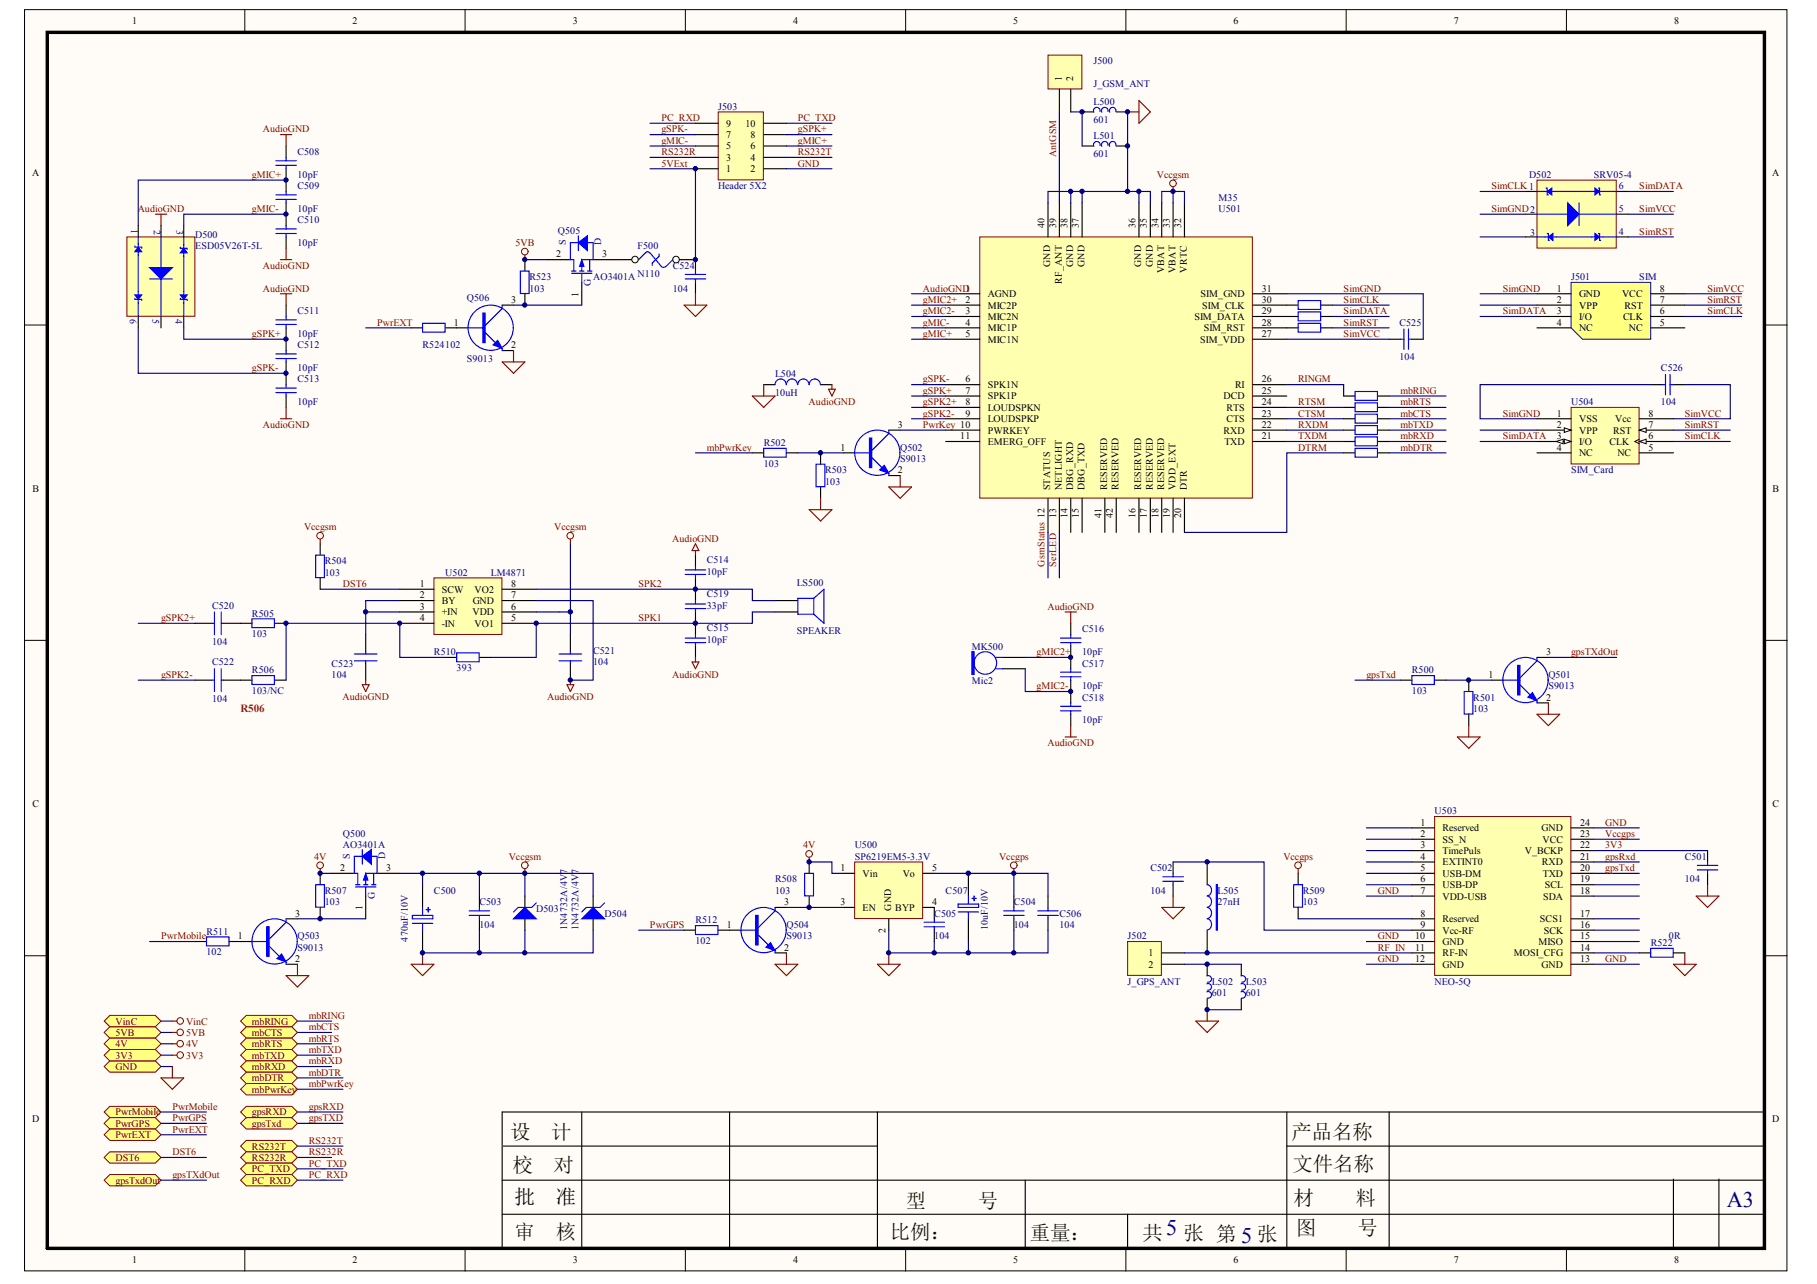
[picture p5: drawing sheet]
<svg xmlns="http://www.w3.org/2000/svg" width="297mm" height="210mm" viewBox="0 0 297 210" stroke-linecap="round" stroke-linejoin="round" font-family="sans-serif">
<defs><g id="words">
<text font-size="3.6" fill="#000080" x="282.3" y="197.3">A3</text>
<g font-size="3.3" fill="#080d02">
<text x="83.4" y="186.2">设</text>
<text x="83.8" y="191.6">校</text>
<text x="90.1" y="186.2">计</text>
<text x="90.5" y="191.6">对</text>
<text x="211.1" y="186.2">产品名称</text>
<text x="211.3" y="191.4">文件名称</text>
<text x="148.1" y="197.5">型</text>
<text x="159.9" y="197.5">号</text>
<text x="211.5" y="196.9">材</text>
<text x="221.6" y="196.9">料</text>
<text x="84.1" y="202.5">审</text>
<text x="90.8" y="202.5">核</text>
<text x="145.5" y="202.5">比例：</text>
<text x="168.3" y="202.7">重量：</text>
<text x="186.8" y="202.7">共5 张 第 5 张</text>
<text x="211.9" y="202">图</text>
<text x="221.9" y="202">号</text>
</g>
<g font-size="3.3">
<text x="84.1" y="196.8">批</text>
<text x="90.8" y="196.8">准</text>
</g>
<text font-size="1.8" fill="#f00" x="39.3" y="116.3">R506</text>
<g font-size="1.6">
<text x="21.6" y="4">1</text>
<text x="57.6" y="4">2</text>
<text x="93.6" y="4">3</text>
<text x="129.6" y="4">4</text>
<text x="165.7" y="4">5</text>
<text x="201.7" y="4">6</text>
<text x="237.7" y="4">7</text>
<text x="273.7" y="4">8</text>
<text x="173.6" y="13.3" transform="rotate(-90 173.6 13.3)">1</text>
<text x="175.4" y="13.3" transform="rotate(-90 175.4 13.3)">2</text>
<text x="118.7" y="22.6">7</text>
<text x="118.7" y="20.7">9</text>
<text x="121.9" y="20.7">10</text>
<text x="122.7" y="22.6">8</text>
<text x="5.3" y="28.8">A</text>
<text x="118.7" y="28.2">1</text>
<text x="118.7" y="26.3">3</text>
<text x="118.7" y="24.4">5</text>
<text x="122.7" y="28.2">2</text>
<text x="122.7" y="26.3">4</text>
<text x="122.7" y="24.4">6</text>
<text x="289.7" y="28.8">A</text>
<text x="170.8" y="37.2" transform="rotate(-90 170.8 37.2)">40</text>
<text x="172.6" y="37.2" transform="rotate(-90 172.6 37.2)">39</text>
<text x="174.5" y="37.2" transform="rotate(-90 174.5 37.2)">38</text>
<text x="176.4" y="37.2" transform="rotate(-90 176.4 37.2)">37</text>
<text x="185.6" y="37.2" transform="rotate(-90 185.6 37.2)">36</text>
<text x="187.5" y="37.2" transform="rotate(-90 187.5 37.2)">35</text>
<text x="189.4" y="37.2" transform="rotate(-90 189.4 37.2)">34</text>
<text x="191.2" y="37.2" transform="rotate(-90 191.2 37.2)">33</text>
<text x="193.1" y="37.2" transform="rotate(-90 193.1 37.2)">32</text>
<text x="90.9" y="42.1">2</text>
<text x="98.5" y="42.1">3</text>
<text x="171.7" y="43.7" transform="rotate(-90 171.7 43.7)">GND</text>
<text x="173.6" y="46.4" transform="rotate(-90 173.6 46.4)">RF_ANT</text>
<text x="175.4" y="43.7" transform="rotate(-90 175.4 43.7)">GND</text>
<text x="177.3" y="43.7" transform="rotate(-90 177.3 43.7)">GND</text>
<text x="186.6" y="43.7" transform="rotate(-90 186.6 43.7)">GND</text>
<text x="188.4" y="43.7" transform="rotate(-90 188.4 43.7)">GND</text>
<text x="190.3" y="44.6" transform="rotate(-90 190.3 44.6)">VBAT</text>
<text x="192.2" y="44.6" transform="rotate(-90 192.2 44.6)">VBAT</text>
<text x="194" y="44.5" transform="rotate(-90 194 44.5)">VRTC</text>
<text x="206.3" y="47.7">31</text>
<text x="254.5" y="47.7">1</text>
<text x="271.3" y="47.7">8</text>
<text x="74.2" y="53.2">1</text>
<text x="83.6" y="49.5">3</text>
<text x="94.6" y="48.5" transform="rotate(-90 94.6 48.5)">1</text>
<text x="157.8" y="49.5">2</text>
<text x="157.8" y="51.4">3</text>
<text x="157.8" y="53.2">4</text>
<text x="161.5" y="48.6">AGND</text>
<text x="161.5" y="50.4">MIC2P</text>
<text x="161.5" y="52.3">MIC2N</text>
<text x="195.2" y="52.3">SIM_DATA</text>
<text x="196.3" y="48.6">SIM_GND</text>
<text x="196.6" y="50.4">SIM_CLK</text>
<text x="206.3" y="49.5">30</text>
<text x="206.3" y="51.4">29</text>
<text x="206.3" y="53.2">28</text>
<text x="254.5" y="49.5">2</text>
<text x="254.5" y="51.4">3</text>
<text x="254.5" y="53.2">4</text>
<text x="258.1" y="48.6">GND</text>
<text x="258.1" y="50.4">VPP</text>
<text x="258.1" y="52.3">I/O</text>
<text x="265.2" y="48.6">VCC</text>
<text x="265.3" y="52.3">CLK</text>
<text x="265.6" y="50.4">RST</text>
<text x="271.3" y="49.5">7</text>
<text x="271.3" y="51.4">6</text>
<text x="271.3" y="53.2">5</text>
<text x="83.6" y="56.9">2</text>
<text x="157.8" y="55.1">5</text>
<text x="161.5" y="56">MIC1N</text>
<text x="161.5" y="54.2">MIC1P</text>
<text x="196.2" y="56">SIM_VDD</text>
<text x="196.8" y="54.2">SIM_RST</text>
<text x="206.3" y="55.1">27</text>
<text x="258.1" y="54.2">NC</text>
<text x="266.3" y="54.2">NC</text>
<text x="157.8" y="62.5">6</text>
<text x="157.8" y="64.4">7</text>
<text x="161.5" y="63.4">SPK1N</text>
<text x="161.5" y="65.3">SPK1P</text>
<text x="200" y="65.3">DCD</text>
<text x="201.9" y="63.4">RI</text>
<text x="206.3" y="62.5">26</text>
<text x="206.3" y="64.4">25</text>
<text x="146.8" y="70">3</text>
<text x="157" y="71.8">11</text>
<text x="157.8" y="66.2">8</text>
<text x="157.8" y="68.1">9</text>
<text x="161.5" y="67.2">LOUDSPKN</text>
<text x="161.5" y="69">LOUDSPKP</text>
<text x="161.5" y="70.9">PWRKEY</text>
<text x="200" y="70.9">RXD</text>
<text x="200.5" y="67.2">RTS</text>
<text x="200.5" y="69">CTS</text>
<text x="206.3" y="66.2">24</text>
<text x="206.3" y="68.1">23</text>
<text x="206.3" y="70">22</text>
<text x="206.3" y="71.8">21</text>
<text x="254.5" y="68.1">1</text>
<text x="254.5" y="70">2</text>
<text x="254.5" y="71.8">3</text>
<text x="258.1" y="69">VSS</text>
<text x="258.1" y="70.9">VPP</text>
<text x="263.7" y="70.9">RST</text>
<text x="264.1" y="69">Vcc</text>
<text x="269.5" y="68.1">8</text>
<text x="269.5" y="70">7</text>
<text x="269.5" y="71.8">6</text>
<text x="137.4" y="73.7">1</text>
<text x="146.8" y="77.4">2</text>
<text x="161.5" y="72.7">EMERG_OFF</text>
<text x="200.2" y="72.7">TXD</text>
<text x="254.5" y="73.7">4</text>
<text x="258.1" y="72.7">I/O</text>
<text x="258.1" y="74.6">NC</text>
<text x="263.1" y="72.7">CLK</text>
<text x="264.4" y="74.6">NC</text>
<text x="269.5" y="73.7">5</text>
<text x="5.3" y="80.4">B</text>
<text x="171.7" y="80.2" transform="rotate(-90 171.7 80.2)">STATUS</text>
<text x="173.6" y="80.2" transform="rotate(-90 173.6 80.2)">NETLIGHT</text>
<text x="175.4" y="80.2" transform="rotate(-90 175.4 80.2)">DBG_RXD</text>
<text x="177.3" y="80.2" transform="rotate(-90 177.3 80.2)">DBG_TXD</text>
<text x="181" y="80.2" transform="rotate(-90 181 80.2)">RESERVED</text>
<text x="182.9" y="80.2" transform="rotate(-90 182.9 80.2)">RESERVED</text>
<text x="186.6" y="80.2" transform="rotate(-90 186.6 80.2)">RESERVED</text>
<text x="188.4" y="80.2" transform="rotate(-90 188.4 80.2)">RESERVED</text>
<text x="190.3" y="80.2" transform="rotate(-90 190.3 80.2)">RESERVED</text>
<text x="192.2" y="80.2" transform="rotate(-90 192.2 80.2)">VDD_EXT</text>
<text x="194" y="80.2" transform="rotate(-90 194 80.2)">DTR</text>
<text x="289.8" y="80.4">B</text>
<text x="172.6" y="84.6" transform="rotate(-90 172.6 84.6)">13</text>
<text x="174.5" y="84.6" transform="rotate(-90 174.5 84.6)">14</text>
<text x="176.4" y="84.6" transform="rotate(-90 176.4 84.6)">15</text>
<text x="180.1" y="84.6" transform="rotate(-90 180.1 84.6)">41</text>
<text x="181.9" y="84.6" transform="rotate(-90 181.9 84.6)">42</text>
<text x="185.6" y="84.6" transform="rotate(-90 185.6 84.6)">16</text>
<text x="187.5" y="84.6" transform="rotate(-90 187.5 84.6)">17</text>
<text x="189.4" y="84.6" transform="rotate(-90 189.4 84.6)">18</text>
<text x="191.2" y="84.6" transform="rotate(-90 191.2 84.6)">19</text>
<text x="193.1" y="84.6" transform="rotate(-90 193.1 84.6)">20</text>
<text x="68.6" y="96">1</text>
<text x="83.6" y="96">8</text>
<text x="68.6" y="97.8">2</text>
<text x="68.6" y="99.7">3</text>
<text x="68.6" y="101.5">4</text>
<text x="72.2" y="96.9">SCW</text>
<text x="72.2" y="98.7">BY</text>
<text x="72.2" y="100.6">+IN</text>
<text x="77.2" y="100.6">VDD</text>
<text x="77.3" y="98.7">GND</text>
<text x="77.6" y="96.9">VO2</text>
<text x="83.6" y="101.5">5</text>
<text x="83.6" y="99.7">6</text>
<text x="83.6" y="97.8">7</text>
<text x="72.2" y="102.5">-IN</text>
<text x="77.6" y="102.5">VO1</text>
<text x="252.7" y="107.1">3</text>
<text x="243.4" y="110.8">1</text>
<text x="252.7" y="114.5">2</text>
<text x="5.3" y="131.9">C</text>
<text x="289.8" y="131.9">C</text>
<text x="232.2" y="135">1</text>
<text x="232.2" y="136.8">2</text>
<text x="235.8" y="135.9">Reserved</text>
<text x="235.8" y="137.8">SS_N</text>
<text x="252" y="135.9">GND</text>
<text x="252.2" y="137.8">VCC</text>
<text x="258.3" y="136.8">23</text>
<text x="258.3" y="135">24</text>
<text x="55.6" y="142.4">2</text>
<text x="63.1" y="142.4">3</text>
<text x="137.4" y="142.4">1</text>
<text x="141" y="143.3">Vin</text>
<text x="147.6" y="143.3">Vo</text>
<text x="152.4" y="142.4">5</text>
<text x="232.2" y="138.7">3</text>
<text x="232.2" y="140.5">4</text>
<text x="232.2" y="142.4">5</text>
<text x="235.8" y="139.6">TimePuls</text>
<text x="235.8" y="141.5">EXTINT0</text>
<text x="235.8" y="143.3">USB-DM</text>
<text x="249.3" y="139.6">V_BCKP</text>
<text x="252.1" y="141.5">RXD</text>
<text x="252.2" y="143.3">TXD</text>
<text x="258.3" y="142.4">20</text>
<text x="258.3" y="140.5">21</text>
<text x="258.3" y="138.7">22</text>
<text x="48.3" y="149.8">3</text>
<text x="59.2" y="148.8" transform="rotate(-90 59.2 148.8)">1</text>
<text x="128.2" y="148">3</text>
<text x="137.4" y="148">3</text>
<text x="141" y="148.9">EN</text>
<text x="145.7" y="148.9" transform="rotate(-90 145.7 148.9)">GND</text>
<text x="146.4" y="148.9">BYP</text>
<text x="152.4" y="148">4</text>
<text x="232.2" y="144.3">6</text>
<text x="232.2" y="146.1">7</text>
<text x="232.2" y="149.8">8</text>
<text x="235.8" y="145.2">USB-DP</text>
<text x="235.8" y="147.1">VDD-USB</text>
<text x="252.2" y="147.1">SDA</text>
<text x="252.5" y="145.2">SCL</text>
<text x="258.3" y="149.8">17</text>
<text x="258.3" y="146.1">18</text>
<text x="258.3" y="144.3">19</text>
<text x="38.9" y="153.6">1</text>
<text x="118.8" y="151.7">1</text>
<text x="128.2" y="155.4">2</text>
<text x="144.7" y="152.5" transform="rotate(-90 144.7 152.5)">2</text>
<text x="231.4" y="153.6">10</text>
<text x="231.4" y="155.4">11</text>
<text x="232.2" y="151.7">9</text>
<text x="235.8" y="150.8">Reserved</text>
<text x="235.8" y="152.6">Vcc-RF</text>
<text x="235.8" y="154.5">GND</text>
<text x="251.5" y="154.5">MISO</text>
<text x="251.7" y="150.8">SCS1</text>
<text x="252.4" y="152.6">SCK</text>
<text x="258.3" y="155.4">14</text>
<text x="258.3" y="153.6">15</text>
<text x="258.3" y="151.7">16</text>
<text x="48.3" y="157.3">2</text>
<text x="187.8" y="156.3">1</text>
<text x="187.8" y="158.2">2</text>
<text x="231.4" y="157.3">12</text>
<text x="235.8" y="156.3">RF-IN</text>
<text x="235.8" y="158.2">GND</text>
<text x="247.5" y="156.3">MOSI_CFG</text>
<text x="252" y="158.2">GND</text>
<text x="258.3" y="157.3">13</text>
<text x="5.3" y="183.5">D</text>
<text x="289.7" y="183.5">D</text>
<text x="21.6" y="206.5">1</text>
<text x="57.6" y="206.5">2</text>
<text x="93.6" y="206.5">3</text>
<text x="129.6" y="206.5">4</text>
<text x="165.7" y="206.5">5</text>
<text x="201.7" y="206.5">6</text>
<text x="237.7" y="206.5">7</text>
<text x="273.7" y="206.5">8</text>
</g>
<g font-size="1.6" fill="#000080">
<text x="178.8" y="10.5">J500</text>
<text x="117.4" y="17.9">J503</text>
<text x="178.8" y="14.2">J_GSM_ANT</text>
<text x="178.8" y="17.2">L500</text>
<text x="178.8" y="22.8">L501</text>
<text x="178.8" y="20.2">601</text>
<text x="48.6" y="25.4">C508</text>
<text x="48.6" y="29.1">10pF</text>
<text x="178.8" y="25.7">601</text>
<text x="250" y="29.1">D502</text>
<text x="260.6" y="29.1">SRV05-4</text>
<text x="48.6" y="30.9">C509</text>
<text x="48.6" y="34.7">10pF</text>
<text x="117.4" y="30.9">Header 5X2</text>
<text x="199.2" y="34.7">U501</text>
<text x="199.2" y="32.8">M35</text>
<text x="264.6" y="34.7">5</text>
<text x="264.6" y="30.9">6</text>
<text x="21.4" y="37.4" transform="rotate(90 21.4 37.4)">1</text>
<text x="25.1" y="37.6" transform="rotate(90 25.1 37.6)">2</text>
<text x="28.9" y="37.6" transform="rotate(90 28.9 37.6)">3</text>
<text x="31.9" y="38.9">D500</text>
<text x="31.9" y="40.8">ESD05V26T-5L</text>
<text x="48.6" y="36.5">C510</text>
<text x="48.6" y="40.2">10pF</text>
<text x="91.2" y="38.2">Q505</text>
<text x="92.5" y="40" transform="rotate(-90 92.5 40)">S</text>
<text x="98.3" y="40" transform="rotate(-90 98.3 40)">D</text>
<text x="104.2" y="40.8">F500</text>
<text x="250.1" y="38.6">3</text>
<text x="264.6" y="38.4">4</text>
<text x="86.6" y="45.8">R523</text>
<text x="86.6" y="47.7">103</text>
<text x="96.6" y="46.7" transform="rotate(-90 96.6 46.7)">G</text>
<text x="97" y="45.8">AO3401A</text>
<text x="104.2" y="45.2">N110</text>
<text x="110" y="43.9">C524</text>
<text x="110" y="47.7">104</text>
<text x="256.8" y="45.8">J501</text>
<text x="268" y="45.8">SIM</text>
<text x="21.2" y="52.1" transform="rotate(90 21.2 52.1)">6</text>
<text x="25" y="52.1" transform="rotate(90 25 52.1)">5</text>
<text x="28.7" y="52.1" transform="rotate(90 28.7 52.1)">4</text>
<text x="48.6" y="51.4">C511</text>
<text x="76.3" y="49.1">Q506</text>
<text x="228.8" y="53.2">C525</text>
<text x="48.6" y="56.9">C512</text>
<text x="48.6" y="55.1">10pF</text>
<text x="69.1" y="56.9">R524102</text>
<text x="76.3" y="59.2">S9013</text>
<text x="228.8" y="58.8">104</text>
<text x="48.6" y="60.7">10pF</text>
<text x="48.6" y="62.5">C513</text>
<text x="126.7" y="64.7">10uH</text>
<text x="126.7" y="61.6">L504</text>
<text x="271.5" y="60.7">C526</text>
<text x="48.6" y="66.2">10pF</text>
<text x="256.8" y="66.2">U504</text>
<text x="271.5" y="66.2">104</text>
<text x="124.8" y="72.9">R502</text>
<text x="124.8" y="76.3">103</text>
<text x="134.9" y="77.4">R503</text>
<text x="147.2" y="73.7">Q502</text>
<text x="147.2" y="75.5">S9013</text>
<text x="256.8" y="77.4">SIM_Card</text>
<text x="134.9" y="79.2">103</text>
<text x="53.1" y="92.2">R504</text>
<text x="53.1" y="94.1">103</text>
<text x="72.8" y="94.1">U502</text>
<text x="80.2" y="94.1">LM4871</text>
<text x="115.6" y="92.1">C514</text>
<text x="115.6" y="93.9">10pF</text>
<text x="130.2" y="95.8">LS500</text>
<text x="34.7" y="99.5">C520</text>
<text x="41.2" y="100.8">R505</text>
<text x="115.6" y="97.6">C519</text>
<text x="115.6" y="99.5">33pF</text>
<text x="34.7" y="105.4">104</text>
<text x="41.2" y="104.1">103</text>
<text x="70.9" y="107.1">R510</text>
<text x="97" y="106.9">C521</text>
<text x="115.6" y="103.2">C515</text>
<text x="115.6" y="105.1">10pF</text>
<text x="130.2" y="103.6">SPEAKER</text>
<text x="158.9" y="106.2">MK500</text>
<text x="176.9" y="103.4">C516</text>
<text x="176.9" y="107.1">10pF</text>
<text x="34.7" y="108.8">C522</text>
<text x="41.2" y="110.1">R506</text>
<text x="41.2" y="113.4">103/NC</text>
<text x="54.2" y="109">C523</text>
<text x="54.2" y="110.8">104</text>
<text x="74.7" y="109.7">393</text>
<text x="97" y="108.8">104</text>
<text x="158.9" y="111.8">Mic2</text>
<text x="176.9" y="109">C517</text>
<text x="176.9" y="112.7">10pF</text>
<text x="230.8" y="110.1">R500</text>
<text x="230.8" y="113.4">103</text>
<text x="253.1" y="110.8">Q501</text>
<text x="253.1" y="112.7">S9013</text>
<text x="34.7" y="114.7">104</text>
<text x="176.9" y="114.5">C518</text>
<text x="176.9" y="118.3">10pF</text>
<text x="240.9" y="114.5">R501</text>
<text x="240.9" y="116.4">103</text>
<text x="56.1" y="136.8">Q500</text>
<text x="234.5" y="133.1">U503</text>
<text x="56.1" y="138.7">AO3401A</text>
<text x="57.2" y="140.4" transform="rotate(-90 57.2 140.4)">S</text>
<text x="63" y="140.4" transform="rotate(-90 63 140.4)">D</text>
<text x="139.7" y="138.7">U500</text>
<text x="139.7" y="140.5">SP6219EM5-3.3V</text>
<text x="188.1" y="142.4">C502</text>
<text x="275.4" y="140.5">C501</text>
<text x="53.1" y="146.1">R507</text>
<text x="53.1" y="148">103</text>
<text x="61.3" y="147" transform="rotate(-90 61.3 147)">G</text>
<text x="70.9" y="146.1">C500</text>
<text x="78.4" y="148">C503</text>
<text x="87.7" y="149.1">D503</text>
<text x="98.8" y="149.8">D504</text>
<text x="126.7" y="144.3">R508</text>
<text x="126.7" y="146.1">103</text>
<text x="152.7" y="149.8">C505</text>
<text x="154.6" y="146.1">C507</text>
<text x="165.7" y="148">C504</text>
<text x="173.2" y="149.8">C506</text>
<text x="188.1" y="146.1">104</text>
<text x="199" y="146.1">L505</text>
<text x="199" y="148">27nH</text>
<text x="213" y="146.1">R509</text>
<text x="213" y="148">103</text>
<text x="275.4" y="144.3">104</text>
<text x="33.8" y="152.8">R511</text>
<text x="48.6" y="153.6">Q503</text>
<text x="48.6" y="155.4">S9013</text>
<text x="66.7" y="153.9" transform="rotate(-90 66.7 153.9)">470uF/10V</text>
<text x="78.4" y="151.7">104</text>
<text x="92.7" y="152.1" transform="rotate(-90 92.7 152.1)">1N4732A/4V7</text>
<text x="94.6" y="152.1" transform="rotate(-90 94.6 152.1)">1N4732A/4V7</text>
<text x="113.7" y="151">R512</text>
<text x="113.7" y="154.3">102</text>
<text x="128.6" y="151.7">Q504</text>
<text x="128.6" y="153.6">S9013</text>
<text x="152.7" y="153.6">104</text>
<text x="161.5" y="152.1" transform="rotate(-90 161.5 152.1)">10uF/10V</text>
<text x="165.7" y="151.7">104</text>
<text x="173.2" y="151.7">104</text>
<text x="184.3" y="153.6">J502</text>
<text x="269.9" y="154.7">R522</text>
<text x="272.8" y="153.6">0R</text>
<text x="33.8" y="156.2">102</text>
<text x="184.3" y="161">J_GPS_ANT</text>
<text x="198.1" y="161">L502</text>
<text x="203.7" y="161">L503</text>
<text x="234.5" y="161">NEO-5Q</text>
<text x="198.1" y="162.8">601</text>
<text x="203.7" y="162.8">601</text>
</g>
<g font-size="1.6" fill="#800000">
<text x="43" y="21.6">AudioGND</text>
<text x="108.1" y="23.5">gMIC-</text>
<text x="108.1" y="21.6">gSPK-</text>
<text x="108.1" y="19.8">PC_RXD</text>
<text x="130.4" y="23.5">gMIC+</text>
<text x="130.4" y="21.6">gSPK+</text>
<text x="130.4" y="19.8">PC_TXD</text>
<text x="41.2" y="29.1">gMIC+</text>
<text x="108.1" y="27.2">5VExt</text>
<text x="108.1" y="25.4">RS232R</text>
<text x="130.4" y="25.4">RS232T</text>
<text x="130.4" y="27.2">GND</text>
<text x="172.6" y="25.7" transform="rotate(-90 172.6 25.7)">AntGSM</text>
<text x="189.1" y="29.1">Vccgsm</text>
<text x="22.5" y="34.7">AudioGND</text>
<text x="41.2" y="34.7">gMIC-</text>
<text x="243.8" y="34.7">SimGND2</text>
<text x="243.8" y="30.9">SimCLK1</text>
<text x="268" y="30.9">SimDATA</text>
<text x="268" y="34.7">SimVCC</text>
<text x="84.2" y="40.2">5VB</text>
<text x="268" y="38.4">SimRST</text>
<text x="43" y="43.9">AudioGND</text>
<text x="43" y="47.7">AudioGND</text>
<text x="150.9" y="47.7">AudioGND1</text>
<text x="219.7" y="47.7">SimGND</text>
<text x="245.7" y="47.7">SimGND</text>
<text x="279.1" y="47.7">SimVCC</text>
<text x="61.6" y="53.2">PwrEXT</text>
<text x="150.9" y="53.2">gMIC-</text>
<text x="150.9" y="51.4">gMIC2-</text>
<text x="150.9" y="49.5">gMIC2+</text>
<text x="219.7" y="49.5">SimCLK</text>
<text x="219.7" y="51.4">SimDATA</text>
<text x="219.7" y="53.2">SimRST</text>
<text x="245.7" y="51.4">SimDATA</text>
<text x="279.1" y="51.4">SimCLK</text>
<text x="279.1" y="49.5">SimRST</text>
<text x="41.2" y="55.1">gSPK+</text>
<text x="150.9" y="55.1">gMIC+</text>
<text x="219.7" y="55.1">SimVCC</text>
<text x="41.2" y="60.7">gSPK-</text>
<text x="150.9" y="64.4">gSPK+</text>
<text x="150.9" y="62.5">gSPK-</text>
<text x="212.2" y="62.5">RINGM</text>
<text x="229" y="64.4">mbRING</text>
<text x="43" y="69.9">AudioGND</text>
<text x="132.2" y="66.2">AudioGND</text>
<text x="150.9" y="70">PwrKey 10</text>
<text x="150.9" y="66.2">gSPK2+</text>
<text x="150.9" y="68.1">gSPK2-</text>
<text x="212.2" y="71.8">TXDM</text>
<text x="212.2" y="70">RXDM</text>
<text x="212.2" y="66.2">RTSM</text>
<text x="212.2" y="68.1">CTSM</text>
<text x="229" y="68.1">mbCTS</text>
<text x="229" y="66.2">mbRTS</text>
<text x="229" y="71.8">mbRXD</text>
<text x="229" y="70">mbTXD</text>
<text x="245.7" y="68.1">SimGND</text>
<text x="245.7" y="71.8">SimDATA</text>
<text x="275.4" y="71.8">SimCLK</text>
<text x="275.4" y="70">SimRST</text>
<text x="275.4" y="68.1">SimVCC</text>
<text x="115.6" y="73.7">mbPwrKey</text>
<text x="212.2" y="73.7">DTRM</text>
<text x="229" y="73.7">mbDTR</text>
<text x="49.7" y="86.7">Vccgsm</text>
<text x="90.6" y="86.7">Vccgsm</text>
<text x="109.9" y="88.5">AudioGND</text>
<text x="56.1" y="96">DST6</text>
<text x="104.4" y="96">SPK2</text>
<text x="170.8" y="92.6" transform="rotate(-90 170.8 92.6)">GsmStatus 12</text>
<text x="172.6" y="92.6" transform="rotate(-90 172.6 92.6)">SerLED</text>
<text x="26.3" y="101.5">gSPK2+</text>
<text x="104.4" y="101.5">SPK1</text>
<text x="171.2" y="99.7">AudioGND</text>
<text x="169.5" y="107.1">gMIC2+</text>
<text x="256.8" y="107.1">gpsTXdOut</text>
<text x="26.3" y="110.8">gSPK2-</text>
<text x="109.9" y="110.8">AudioGND</text>
<text x="169.5" y="112.7">gMIC2-</text>
<text x="223.4" y="110.8">gpsTxd</text>
<text x="56" y="114.5">AudioGND</text>
<text x="89.4" y="114.5">AudioGND</text>
<text x="171.2" y="121.9">AudioGND</text>
<text x="262.4" y="135">GND</text>
<text x="262.4" y="136.8">Vccgps</text>
<text x="51.3" y="140.5">4V</text>
<text x="83.2" y="140.5">Vccgsm</text>
<text x="131.3" y="138.7">4V</text>
<text x="163.3" y="140.5">Vccgps</text>
<text x="209.8" y="140.5">Vccgps</text>
<text x="262.4" y="140.5">gpsRxd</text>
<text x="262.4" y="142.4">gpsTxd</text>
<text x="262.4" y="138.7">3V3</text>
<text x="225.2" y="146.1">GND</text>
<text x="26.3" y="153.6">PwrMobile</text>
<text x="106.3" y="151.7">PwrGPS</text>
<text x="225.2" y="153.6">GND</text>
<text x="225.2" y="155.4">RF_IN</text>
<text x="225.2" y="157.3">GND</text>
<text x="262.4" y="157.3">GND</text>
<text x="18.9" y="167.5">VinC</text>
<text x="30.4" y="167.5">VinC</text>
<text x="41.2" y="167.5">mbRING</text>
<text x="50.5" y="166.6">mbRING</text>
<text x="18.9" y="169.3">5VB</text>
<text x="18.9" y="173.1">3V3</text>
<text x="18.9" y="171.2">4V</text>
<text x="30.4" y="171.2">4V</text>
<text x="30.4" y="169.3">5VB</text>
<text x="30.4" y="173.1">3V3</text>
<text x="41.2" y="169.3">mbCTS</text>
<text x="41.2" y="171.2">mbRTS</text>
<text x="41.2" y="173.1">mbTXD</text>
<text x="50.5" y="168.4">mbCTS</text>
<text x="50.5" y="170.3">mbRTS</text>
<text x="50.5" y="174">mbRXD</text>
<text x="50.5" y="172.1">mbTXD</text>
<text x="18.9" y="174.9">GND</text>
<text x="41.2" y="174.9">mbRXD</text>
<text x="41.2" y="176.8">mbDTR</text>
<text x="41.2" y="178.6">mbPwrKey</text>
<text x="50.5" y="177.7">mbPwrKey</text>
<text x="50.5" y="175.8">mbDTR</text>
<text x="18.9" y="182.4">PwrMobile</text>
<text x="18.9" y="184.2">PwrGPS</text>
<text x="28.2" y="183.3">PwrGPS</text>
<text x="28.2" y="181.4">PwrMobile</text>
<text x="28.2" y="185.1">PwrEXT</text>
<text x="41.2" y="182.4">gpsRXD</text>
<text x="41.2" y="184.2">gpsTxd</text>
<text x="50.5" y="183.3">gpsTXD</text>
<text x="50.5" y="181.4">gpsRXD</text>
<text x="18.9" y="186.1">PwrEXT</text>
<text x="18.9" y="189.8">DST6</text>
<text x="28.2" y="188.9">DST6</text>
<text x="41.2" y="187.9">RS232T</text>
<text x="41.2" y="189.8">RS232R</text>
<text x="41.2" y="191.6">PC_TXD</text>
<text x="50.5" y="187">RS232T</text>
<text x="50.5" y="188.9">RS232R</text>
<text x="50.5" y="190.7">PC_TXD</text>
<text x="18.9" y="193.5">gpsTxdOut</text>
<text x="28.2" y="192.6">gpsTXdOut</text>
<text x="41.2" y="193.5">PC_RXD</text>
<text x="50.5" y="192.6">PC_RXD</text>
</g>
</g></defs>
<g fill="#fffcf8" stroke="#000" stroke-width=".16">
<path d="M4 1.6h288.1v206.2h-288.1z"/>
<path d="M7.7 5.3h280.7v198.7h-280.7z"/>
</g>
<g fill="none" stroke="#000" stroke-width=".16">
<path d="M40 1.6v3.7M76 1.6v3.7M112 1.6v3.7M148 1.6v3.7M184.1 1.6v3.7M220.1 1.6v3.7M256.1 1.6v3.7M4 53.1h3.7M288.4 53.1h3.8M4 104.7h3.7M288.4 104.7h3.8M4 156.2h3.7"/>
<path d="M288.4 156.2h3.8M40 204.1v3.7M76 204.1v3.7M112 204.1v3.7M148 204.1v3.7M184.1 204.1v3.7M220.1 204.1v3.7M256.1 204.1v3.7"/>
</g>
<path d="M7.7 5.3h280.7v198.8h-280.7z" fill="none" stroke="#000" stroke-width=".56"/>
<path d="M82.1 198.5h206.3M82.1 192.9h206.3M82.1 181.8h206.3M82.3 187.4h61.1M95.1 181.8v22.1" fill="none" stroke="#080d02" stroke-width=".19"/>
<g fill="none" stroke="#000" stroke-width=".19">
<path d="M124.8 62.9h1.9M134.1 62.9h1.9M69.1 144.6v3.7M69.1 152.1v3.7M78.4 146.5v1.8M78.4 150.2v1.9M82.1 181.8v22.3M119.3 181.8v22.3M143.4 181.8v22.3M167.6 192.9v11.2M184.3 198.5v5.6M210.4 187.4h78"/>
<path d="M210.4 181.8v22.3M227.1 181.8v22.3M273.6 192.7v11.2M281 192.7v11.2"/>
</g>
<g fill="none" stroke="#00f" stroke-width=".19">
<path d="M128.5 62.9a.91 .91 0 0 0-.9-.9 .91 .91 0 0 0-.9 .9M130.4 62.9a.9 .9 0 0 0-.9-.9 .9 .9 0 0 0-.9 .9M132.2 62.9a.91 .91 0 0 0-.9-.9 .91 .91 0 0 0-.9 .9M134.1 62.9a.91 .91 0 0 0-.9-.9 .91 .91 0 0 0-.9 .9M67.4 149.6h3.4v.6h-3.4zM67.4 150.9h3.4M69.1 148.3v1.3M69.1 150.9v1.2M69.6 148.7h.8M70 148.3v.8M76.7 149.6h3.3M76.7 148.9h3.3"/>
<path d="M78.4 148.3v.6M78.4 149.6v.6"/>
</g>
<path d="M123 64.7h3.7l-1.9 1.9zM124.8 62.9v1.8M85.8 142v.8" fill="none" stroke="#800000" stroke-width=".19"/>
<circle cx="85.8" cy="141.5" r=".54" fill="none" stroke="#800000" stroke-width=".16"/>
<path d="M184.3 153.9h5.6v5.6h-5.6z" fill="#ffffb0" stroke="#800000" stroke-width=".16"/>
<path d="M171.3 146.5v1.8M171.3 150.2v1.9M189.9 155.8h3.7M189.9 157.6h3.7" fill="none" stroke="#000" stroke-width=".19"/>
<path d="M169.7 148.9h3.3M169.7 149.6h3.3M171.3 148.3v.6M171.3 149.6v.6" fill="none" stroke="#00f" stroke-width=".19"/>
<path d="M277.3 146.5h3.7l-1.9 1.8zM279.1 144.6v1.9" fill="none" stroke="#800000" stroke-width=".19"/>
<path d="M139.7 140.9h11.1v9.3h-11.1z" fill="#ffffb0" stroke="#800000" stroke-width=".16"/>
<g fill="none" stroke="#000" stroke-width=".19">
<path d="M175 101.9v1.9M175 105.6v3.7M175 111.2v3.7M175 116.8v1.8M279.1 139.1v1.8M137.9 142.8h1.8M137.9 148.3h1.8M145.3 150.2v1.9M150.9 142.8h1.8M150.9 148.3h1.8v1.9M152.7 152.1v1.8M158.3 142.8v3.7"/>
<path d="M158.3 150.2v3.7M165.7 146.5v1.8M165.7 150.2v1.9M197.4 140.9v3.7M197.4 152.1v3.7M197.4 157.6v1.9M202.9 157.6v1.9M279.1 142.8v1.8M197.4 163.2v1.9M202.9 163.2v1.9"/>
</g>
<path d="M135.4 63.6h1.2l-.6 1.1zM136 62.9v.7M174.1 100h1.9M175 100v1.9M175 118.6v1.9M174.1 120.5h1.9M126.7 157.6h3.7l-1.8 1.9zM128.6 155.8v1.8M132.3 140.2v.7M143.4 157.6h3.8l-1.9 1.9zM145.3 155.8v1.8M165.7 142v.8" fill="none" stroke="#800000" stroke-width=".19"/>
<g fill="none" stroke="#00f" stroke-width=".19">
<path d="M173.4 110.6h3.3M173.4 109.9h3.3M173.4 105.1h3.3M173.4 104.3h3.3M173.4 116.2h3.3M173.4 115.5h3.3M175 103.8v.5M175 105.1v.5M175 109.3v.6M175 110.6v.6M175 114.9v.6M175 116.2v.6"/>
<path d="M151.1 151.5h3.3M151.1 150.8h3.3M152.7 150.2v.6M152.7 151.5v.6M156.6 147.8h3.4v.5h-3.4zM156.6 149.1h3.4M158.3 146.5v1.3M158.3 149.1v1.1M158.9 146.9h.7M159.2 146.5v.7M164.1 149.6h3.3M164.1 148.9h3.3"/>
<path d="M165.7 148.3v.6M165.7 149.6v.6M197.3 159.5a.54 .54 0 0 1 .8 .5 .54 .54 0 0 1-.7 .6M197.4 150.2a.94 .94 0 0 1 .7 .9 .94 .94 0 0 1-.8 .9M197.4 148.3a.94 .94 0 0 1 .7 1 .94 .94 0 0 1-.8 .9M197.4 146.5a.94 .94 0 0 1 .7 .9 .94 .94 0 0 1-.8 .9M197.4 144.6a.94 .94 0 0 1 .7 .9 .94 .94 0 0 1-.8 .9M202.9 159.5a.54 .54 0 0 1 .7 .5 .54 .54 0 0 1-.6 .6M277.5 142.2h3.3M277.5 141.5h3.3M279.1 140.9v.6M279.1 142.2v.6"/>
<path d="M197.3 160.8a.54 .54 0 0 1 .8 .5 .54 .54 0 0 1-.7 .6M197.3 162.1a.54 .54 0 0 1 .8 .5 .54 .54 0 0 1-.7 .6M202.9 160.8a.54 .54 0 0 1 .7 .5 .54 .54 0 0 1-.6 .6M202.9 162.1a.54 .54 0 0 1 .7 .5 .54 .54 0 0 1-.6 .6"/>
</g>
<path d="M167.6 107.5h7.4M145.3 152.1v3.7h20.4v-3.7M152.7 142.8h13v3.7M152.7 153.9v1.9M158.3 153.9v1.9M165.7 142.8h5.6v3.7M171.3 152.1v3.7h-5.6" fill="none" stroke="#000080" stroke-width=".19"/>
<g fill="none" stroke="#800000" stroke-width=".16">
<circle cx="132.3" cy="139.6" r=".54"/>
<circle cx="165.7" cy="141.5" r=".54"/>
</g>
<path d="M198.8 144.6h.2v7.5h-.2z" fill-rule="evenodd" fill="#00f" stroke="#00f" stroke-width=".19"/>
<path d="M256.8 46.2h13.1v9.3h-11.2l-1.9-1.9z" fill-rule="evenodd" fill="#ffff80" stroke="#000080" stroke-width=".16"/>
<path d="M251.3 48h5.5M251.3 49.9h5.5M251.3 51.7h5.5M251.3 53.6h5.5M269.9 48h5.5M269.9 49.9h5.5M269.9 51.7h5.5M269.9 53.6h5.5" fill="none" stroke="#000" stroke-width=".19"/>
<path d="M234.5 133.5h22.3v26h-22.3z" fill="#ffffb0" stroke="#800000" stroke-width=".16"/>
<g fill="none" stroke="#000" stroke-width=".19">
<path d="M230.8 135.3h3.7M230.8 137.2h3.7M230.8 139.1h3.7M256.8 135.3h3.8M256.8 137.2h3.8M256.8 139.1h3.8M191.8 140.9v1.9M191.8 144.6v1.9M212.2 142.8v1.8M212.2 148.3v1.9M230.8 140.9h3.7M230.8 142.8h3.7"/>
<path d="M230.8 144.6h3.7M230.8 146.5h3.7M230.8 150.2h3.7M230.8 152.1h3.7M230.8 153.9h3.7M230.8 155.8h3.7M230.8 157.6h3.7M256.8 140.9h3.8M256.8 142.8h3.8M256.8 144.6h3.8M256.8 146.5h3.8M256.8 150.2h3.8"/>
<path d="M256.8 152.1h3.8M256.8 153.9h3.8M256.8 155.8h3.8M256.8 157.6h3.8M268 155.8h1.9M273.6 155.8h1.8"/>
</g>
<g fill="none" stroke="#000080" stroke-width=".19">
<path d="M223.4 135.3h7.4M223.4 137.2h7.4M223.4 139.1h7.4M260.6 135.3h7.4M260.6 137.2h7.4M260.6 139.1h18.5M191.8 140.9h14.8v11.2h24.2M193.6 157.6h9.3M193.6 155.8h37.2M212.2 150.2h18.6M223.4 140.9h7.4M223.4 142.8h7.4"/>
<path d="M223.4 144.6h7.4M223.4 146.5h7.4M223.4 153.9h7.4M223.4 157.6h7.4M260.6 140.9h7.4M260.6 142.8h7.4M260.6 144.6h7.4M260.6 146.5h7.4M260.6 153.9h7.4M260.6 157.6h7.4M260.6 150.2h7.4M260.6 152.1h7.4"/>
<path d="M260.6 155.8h7.4M48.6 168.8h5.6M48.6 166.9h5.6M48.6 174.4h5.6M48.6 172.5h5.6M48.6 170.6h5.6M48.6 176.2h7.5M197.4 165.1h5.5M48.6 181.8h7.5M48.6 183.6h7.5"/>
</g>
<path d="M190.1 144.1h3.3M190.1 143.3h3.3M191.8 142.8v.5M191.8 144.1v.5M211.5 144.6h1.4v3.7h-1.4zM269.9 155h3.6v1.5h-3.6z" fill="none" stroke="#00f" stroke-width=".19"/>
<path d="M189.9 148.3h3.7l-1.8 1.9zM191.8 146.5v1.8M212.2 142v.8M273.6 157.6h3.7l-1.9 1.9zM275.4 155.8v1.8M195.5 166.9h3.7l-1.8 1.9zM197.4 165.1v1.8" fill="none" stroke="#800000" stroke-width=".19"/>
<circle cx="212.2" cy="141.5" r=".54" fill="none" stroke="#800000" stroke-width=".16"/>
<g fill="#ffff80" stroke="#800000" stroke-width=".16">
<path d="M17 166.9l1-.9h7.4l.9 .9-.9 1h-7.4z" fill-rule="evenodd"/>
<path d="M17 174.4l1-1h7.4l.9 1-.9 .9h-7.4z" fill-rule="evenodd"/>
</g>
<path d="M26.3 166.9h1.9M26.3 174.4h1.9" fill="none" stroke="#000080" stroke-width=".19"/>
<circle cx="29.4" cy="166.9" r=".53" fill="none" stroke="#800000" stroke-width=".16"/>
<path d="M26.3 176.2h3.7l-1.8 1.9zM28.2 166.9h.7M28.2 174.4v1.8" fill="none" stroke="#800000" stroke-width=".19"/>
<path d="M17 168.8l1-.9h7.4l.9 .9-.9 .9h-7.4z" fill-rule="evenodd" fill="#ffff80" stroke="#800000" stroke-width=".16"/>
<circle cx="29.4" cy="170.6" r=".53" fill="none" stroke="#800000" stroke-width=".16"/>
<path d="M28.2 170.6h.7" fill="none" stroke="#800000" stroke-width=".19"/>
<path d="M26.3 170.6h1.9" fill="none" stroke="#000080" stroke-width=".19"/>
<g fill="#ffff80" stroke="#800000" stroke-width=".16">
<path d="M39.3 166.9l1-.9h7.4l.9 .9-.9 1h-7.4z" fill-rule="evenodd"/>
<path d="M39.3 168.8l1-.9h7.4l.9 .9-.9 .9h-7.4z" fill-rule="evenodd"/>
<path d="M39.3 170.6l1-.9h7.4l.9 .9-.9 1h-7.4z" fill-rule="evenodd"/>
<path d="M39.3 172.5l1-.9h7.4l.9 .9-.9 .9h-7.4z" fill-rule="evenodd"/>
<path d="M39.3 174.4l1-1h7.4l.9 1-.9 .9h-7.4z" fill-rule="evenodd"/>
<path d="M39.3 176.2l1-.9h7.4l.9 .9-.9 .9h-7.4z" fill-rule="evenodd"/>
<path d="M39.3 181.8l1-.9h7.4l.9 .9-.9 .9h-7.4z" fill-rule="evenodd"/>
<path d="M39.3 183.6l1-.9h7.4l.9 .9-.9 1h-7.4z" fill-rule="evenodd"/>
</g>
<path d="M65.4 142.8h13v3.7M69.1 142.8v1.8M78.4 152.1v3.7h-9.3M78.4 142.8h7.4v3.7M85.8 152.1v3.7h-7.4M48.6 178.1h7.5" fill="none" stroke="#000080" stroke-width=".19"/>
<path d="M85.8 146.5v1.8M85.8 150.2v1.9" fill="none" stroke="#000" stroke-width=".19"/>
<path d="M83.9 150.2l1.9-1.9 1.9 1.9z" fill="#00f" stroke="#00f" stroke-width=".19"/>
<path d="M87.7 147.6l-.8 .7h-2.2l-.8 .8" fill="none" stroke="#00f" stroke-width=".19"/>
<path d="M39.3 178.1l1-1h7.4l.9 1-.9 .9h-7.4z" fill-rule="evenodd" fill="#ffff80" stroke="#800000" stroke-width=".16"/>
<g fill="none" stroke="#000" stroke-width=".19">
<path d="M126.7 98.2h3.7M126.7 100h3.7M163.9 107.5h3.7M163.9 109.3h3.7M31.9 153.9h1.9M37.5 153.9h3.7M46.8 150.2h1.8M46.8 157.6h1.8M111.8 152.1h1.9M117.4 152.1h3.7M126.7 148.3h1.9M126.7 155.8h1.9"/>
<path d="M132.3 140.9v1.9M132.3 146.5v1.8"/>
</g>
<g fill="none" stroke="#00f" stroke-width=".19">
<path d="M133 97.8l1.7-1.5v5.6l-1.7-1.5M133 97.8v2.6M133 97.8h-2.6v2.6h2.6M162.8 109.3h1.1M162.8 107.5h1.1M33.8 153.2h3.6v1.4h-3.6zM41.2 153.9h2.8M44 154.7l1.7 1.6M46.8 150.2v.6l-2.8 2.7M46.8 157.3v.3M113.7 151.3h3.7v1.5h-3.7zM121.1 152.1h2.8"/>
<path d="M123.9 152.8l1.7 1.7M126.7 148.3v.6l-2.8 2.8M126.7 155.4v.4M131.5 142.8h1.5v3.6h-1.5z"/>
<circle cx="161.1" cy="108.4" r="1.84"/>
<circle cx="44.9" cy="153.9" r="3.7"/>
<circle cx="124.8" cy="152" r="3.7"/>
</g>
<g fill="#00f" stroke="#00f" stroke-width=".19">
<path d="M125.2 154.8l.8-.7 .7 1.3z"/>
<path d="M45.3 156.7l.7-.7 .8 1.3z"/>
<path d="M123.5 149.6h.4v4.9h-.4z" fill-rule="evenodd"/>
<path d="M43.6 151.5h.4v4.8h-.4z" fill-rule="evenodd"/>
<path d="M158.9 106.5h.3v3.8h-.3z" fill-rule="evenodd"/>
</g>
<path d="M167.6 109.3v3.7h7.4M24.5 153.9h7.4M104.4 152.1h7.4M128.6 148.3h9.3M132.3 140.9h3.7v1.9h1.9" fill="none" stroke="#000080" stroke-width=".19"/>
<path d="M46.8 159.5h3.7l-1.9 1.8zM48.6 157.6v1.9M67.2 157.6h3.7l-1.8 1.9zM69.1 155.8v1.8" fill="none" stroke="#800000" stroke-width=".19"/>
<path d="M70.9 94.5h11.2v9.2h-11.2z" fill="#ffffb0" stroke="#800000" stroke-width=".16"/>
<g fill="none" stroke="#000" stroke-width=".19">
<path d="M219.7 66.6h1.8M219.7 68.5h1.8M219.7 70.3h1.8M219.7 72.2h1.8M225.2 66.6h1.9M225.2 68.5h1.9M225.2 70.3h1.9M225.2 72.2h1.9M52.3 88.9v1.9M52.3 94.5v1.8M65.4 96.3h5.5M65.4 98.2h5.5"/>
<path d="M82.1 96.3h5.6M82.1 98.2h5.6M113.7 90.8v1.8M113.7 94.5v3.7M31.9 101.9h2.8M31.9 111.2h2.8M36.5 101.9h4.7M36.5 111.2h4.7M44.9 101.9h1.9M44.9 111.2h1.9M59.8 103.8v2.7M59.8 108.4v2.8"/>
<path d="M65.4 100h5.5M65.4 101.9h5.5M72.8 107.5h1.9M78.4 107.5h1.8M82.1 100h5.6M82.1 101.9h5.6M93.2 103.8v2.7M93.2 108.4v2.8M113.7 100v3.8M113.7 105.6v1.9M52.3 142.8v1.8M52.3 148.3v1.9"/>
<path d="M54.2 142.8h3.7M59.8 146.5v3.7M61.6 142.8h3.8"/>
</g>
<g fill="none" stroke="#000080" stroke-width=".19">
<path d="M149 55.5h5.6M149 53.6h5.6M149 49.9h5.6M149 51.7h5.6M149 48h5.6M149 68.5h5.6M149 66.6h5.6M52.3 96.3h13.1M65.4 98.2h-5.6v1.8M87.7 96.3h35.3v1.9h3.7M87.7 98.2h9.3v13h-3.8M93.2 88.9v11.1"/>
<path d="M22.6 101.9h9.3M22.6 111.2h9.3M65.4 100h-5.6v3.8M72.8 107.5h-7.4v-5.6h-18.6v9.3M87.7 100h5.5v3.8M126.7 100h-3.7v1.9h-35.3v5.6h-7.5M48.6 150.2h11.2M52.3 142.8h1.9"/>
</g>
<g fill="none" stroke="#00f" stroke-width=".19">
<path d="M221.5 65.9h3.7v1.4h-3.7zM221.5 67.7h3.7v1.5h-3.7zM221.5 69.6h3.7v1.4h-3.7zM221.5 71.4h3.7v1.5h-3.7zM51.6 90.8h1.4v3.6h-1.4zM112 98.7h3.4M112 99.5h3.4M112 93.2h3.4M112 93.9h3.4M113.7 92.6v.6M113.7 93.9v.6M113.7 98.2v.5"/>
<path d="M113.7 99.5v.5M34.7 101.9h.4M34.7 111.2h.4M35.1 100v3.8M35.1 109.3v3.7M36.2 100v3.8M36.2 109.3v3.7M36.2 101.9h.3M36.2 111.2h.3M41.2 101.2h3.7v1.4h-3.7zM41.2 110.4h3.7v1.5h-3.7zM57.9 108h3.7"/>
<path d="M57.9 106.9h3.7M59.8 106.5v.4M59.8 108v.4M74.7 106.7h3.6v1.5h-3.6zM91.4 108h3.7M91.4 106.9h3.7M93.2 106.5v.4M93.2 108v.4M112 104.3h3.4M112 105.1h3.4M113.7 103.8v.5M113.7 105.1v.5"/>
<path d="M59.2 138.9v2.4M51.6 144.6h1.4v3.7h-1.4zM58.1 145h3.4M58.1 144.6h.8M58.5 144.6v-1.8h-.6v-2.8h3.7v2.8h-1.8v1.8M59.4 144.6h.8M59.8 145v1.5M60.7 144.6h.8M61.1 142.8v1.8"/>
</g>
<path d="M59.8 142.8l.4 1.1h-.8z" fill="#00f" stroke="#00f" stroke-width=".16"/>
<path d="M59.2 140l1.5-1.1v2.4z" fill="#00f" stroke="#00f" stroke-width=".19"/>
<g fill="none" stroke="#800000" stroke-width=".16">
<circle cx="52.3" cy="87.6" r=".54"/>
<circle cx="93.2" cy="87.6" r=".53"/>
<circle cx="52.3" cy="141.5" r=".54"/>
</g>
<path d="M52.3 88.2v.7M93.2 88.2v.7M52.3 142v.8" fill="none" stroke="#800000" stroke-width=".19"/>
<path d="M227.1 66.6h9.3M227.1 68.5h9.3M227.1 70.3h9.3M227.1 72.2h9.3" fill="none" stroke="#0c0087" stroke-width=".19"/>
<path d="M171.3 9h5.6v5.5h-5.6z" fill="#ffffb0" stroke="#800000" stroke-width=".16"/>
<path d="M173.2 14.6v3.7M175 14.6v3.7M176.9 18.3h1.9M182.5 18.3h1.8M176.9 23.9h1.9M182.5 23.9h1.8M134.1 74v1.9M134.1 79.6v1.9M219.7 64.7h1.8M225.2 64.7h1.9" fill="none" stroke="#000" stroke-width=".19"/>
<path d="M179.8 18.2a.54 .54 0 0 0-.6-.6 .54 .54 0 0 0-.4 .7M181.1 18.2a.54 .54 0 0 0-.6-.6 .54 .54 0 0 0-.4 .7M182.4 18.2a.54 .54 0 0 0-.6-.6 .54 .54 0 0 0-.4 .7M179.8 23.8a.54 .54 0 0 0-.6-.7 .54 .54 0 0 0-.4 .8M181.1 23.8a.54 .54 0 0 0-.6-.7 .54 .54 0 0 0-.4 .8M182.4 23.8a.54 .54 0 0 0-.6-.7 .54 .54 0 0 0-.4 .8M133.4 75.9h1.4v3.7h-1.4zM221.5 64h3.7v1.4h-3.7z" fill="none" stroke="#00f" stroke-width=".19"/>
<path d="M184.3 18.3h1.9M186.2 16.4l1.9 1.9-1.9 1.9zM132.3 83.3h3.7l-1.9 1.9zM134.1 81.5v1.8" fill="none" stroke="#800000" stroke-width=".19"/>
<path d="M149 62.9h5.6M149 64.7h5.6" fill="none" stroke="#000080" stroke-width=".19"/>
<path d="M227.1 64.7h9.3" fill="none" stroke="#0c0087" stroke-width=".19"/>
<path d="M160.2 38.7h44.5v42.7h-44.5z" fill="#ffffb0" stroke="#800000" stroke-width=".16"/>
<g fill="none" stroke="#000" stroke-width=".19">
<path d="M46.8 23.9v1.8M46.8 27.6v3.7M46.8 33.2v3.7M46.8 38.7v1.9M171.3 33.2v5.5M173.2 33.2v5.5M175 33.2v5.5M176.9 33.2v5.5M186.2 33.2v5.5M188.1 33.2v5.5M189.9 33.2v5.5M191.8 33.2v5.5"/>
<path d="M193.6 33.2v5.5M46.8 49.9v1.8M46.8 53.6v3.7M46.8 59.2v3.7M154.6 48h5.6M154.6 49.9h5.6M154.6 51.7h5.6M154.6 53.6h5.6M154.6 55.5h5.6M204.8 48h5.6M204.8 49.9h5.6M204.8 51.7h5.6"/>
<path d="M204.8 53.6h5.6M204.8 55.5h5.6M46.8 64.7v1.9M123 74h1.8M128.6 74h1.8M137.9 74h1.8M145.3 70.3h1.9M145.3 77.7h1.9M154.6 62.9h5.6M154.6 64.7h5.6M154.6 66.6h5.6M154.6 68.5h5.6"/>
<path d="M154.6 70.3h5.6M154.6 72.2h5.6M204.8 62.9h5.6M204.8 64.7h5.6M204.8 66.6h5.6M204.8 68.5h5.6M204.8 70.3h5.6M204.8 72.2h5.6M219.7 74h1.8M225.2 74h1.9M171.3 81.5v5.5M173.2 81.5v5.5"/>
<path d="M175 81.5v5.5M176.9 81.5v5.5M180.6 81.5v5.5M182.5 81.5v5.5M186.2 81.5v5.5M188.1 81.5v5.5M189.9 81.5v5.5M191.8 81.5v5.5M193.6 81.5v5.5"/>
</g>
<g fill="none" stroke="#000080" stroke-width=".19">
<path d="M173.2 18.3v14.9M175 18.3h1.9v5.6M184.3 18.3v13M46.8 35h-16.8v1.9M171.3 33.2v-1.9h5.6v1.9M175 31.3v1.9M176.9 31.3h11.2v1.9M186.2 31.3v1.9M189.9 33.2v-1.9h1.9v1.9M22.6 53.6v7.4h24.2M210.4 55.5h16.7M217.8 53.6h9.3"/>
<path d="M217.8 51.7h9.3M217.8 49.9h9.3M113.7 74h9.3M130.4 74h7.5M147.2 70.3h7.4M210.4 62.9h9.3v1.8M210.4 70.3h9.3M210.4 68.5h9.3M210.4 66.6h9.3M210.4 72.2h9.3M219.7 74h-9.3v13h-16.8M227.1 74h9.3"/>
<path d="M173.2 87v7.5"/>
</g>
<circle cx="191.8" cy="30" r=".54" fill="none" stroke="#800000" stroke-width=".16"/>
<g fill="none" stroke="#800000" stroke-width=".19">
<path d="M25.4 35h1.8M26.3 35v1.9M45.8 22h1.9M46.8 22v1.9M191.8 30.6v.7M45.8 42.4h1.9M45.8 48h1.9M46.8 40.6v1.8M46.8 48v1.9M45.8 68.5h1.9M46.8 66.6v1.9M145.3 79.6h3.7l-1.8 1.9z"/>
<path d="M147.2 77.7v1.9"/>
</g>
<g fill="none" stroke="#00f" stroke-width=".19">
<path d="M45.1 32.6h3.3M45.1 31.9h3.3M45.1 27h3.3M45.1 26.3h3.3M45.1 38.2h3.3M45.1 37.4h3.3M46.8 25.7v.6M46.8 27v.6M46.8 31.3v.6M46.8 32.6v.6M46.8 36.9v.5M46.8 38.2v.5"/>
<path d="M45.1 58.6h3.3M45.1 57.9h3.3M45.1 53h3.3M45.1 52.3h3.3M46.8 51.7v.6M46.8 53v.6M46.8 57.3v.6M46.8 58.6v.6M45.1 64.2h3.3M45.1 63.4h3.3M46.8 62.9v.5M46.8 64.2v.5"/>
<path d="M124.8 73.3h3.7v1.4h-3.7zM139.7 74h2.8M142.5 74.8l1.7 1.6M145.3 70.3v.6l-2.8 2.8M145.3 77.4v.3M221.5 73.3h3.7v1.4h-3.7z"/>
<circle cx="143.4" cy="74" r="3.7"/>
</g>
<g fill="#00f" stroke="#00f" stroke-width=".19">
<path d="M143.8 76.8l.8-.7 .7 1.3z"/>
<path d="M142.1 71.6h.4v4.8h-.4z" fill-rule="evenodd"/>
</g>
<path d="M251.3 29.4h12.9v11.2h-12.9z" fill="#ffffb0" stroke="#800000" stroke-width=".16"/>
<path d="M249.4 31.3h1.9M249.4 35h1.9M249.4 38.7h1.9M264.3 31.3h1.8M264.3 35h1.8M264.3 38.7h1.8M210.4 51.7h1.8M210.4 49.9h1.8M210.4 53.6h1.8M215.9 51.7h1.9M215.9 49.9h1.9M215.9 53.6h1.9" fill="none" stroke="#000" stroke-width=".19"/>
<g fill="#00f" stroke="#00f" stroke-width=".19">
<path d="M260.7 38.2l.8 .5-.8 .6z"/>
<path d="M260.7 30.7l.8 .6-.8 .6z"/>
<path d="M253.1 38.7l.8-.5v1.1z"/>
<path d="M252.9 31.3l.8-.6v1.2z"/>
<path d="M256.3 33.2l1.8 1.8-1.8 1.9z"/>
</g>
<path d="M251.3 38.7h13M251.3 31.3h13M251.3 35h13M252.7 30.7h.2v1.2h.2M252.9 38.2h.2v1.1h.2M258.1 33.2v3.7M261.3 38.2h.2v1.1h.2M261.3 30.7h.2v1.2h.2M212.2 51h3.7v1.4h-3.7zM212.2 49.1h3.7v1.5h-3.7zM212.2 52.9h3.7v1.4h-3.7z" fill="none" stroke="#00f" stroke-width=".19"/>
<g fill="none" stroke="#000080" stroke-width=".19">
<path d="M191.8 31.3h1.8v1.9M242 38.7h7.4M242 31.3h7.4M242 35h7.4M266.1 38.7h7.5M266.1 31.3h7.5M266.1 35h7.5M242 51.7h9.3M242 49.9h9.3M242 48h9.3M275.4 51.7h9.3M275.4 49.9h9.3"/>
<path d="M275.4 48h9.3"/>
</g>
<path d="M117.4 18.3h7.4v11.1h-7.4z" fill="#ffffb0" stroke="#800000" stroke-width=".16"/>
<path d="M113.7 27.6h3.7M113.7 25.7h3.7M113.7 23.9h3.7M113.7 22h3.7M113.7 20.2h3.7M124.8 27.6h3.8M124.8 25.7h3.8M124.8 23.9h3.8M124.8 22h3.8M124.8 20.2h3.8" fill="none" stroke="#000" stroke-width=".19"/>
<path d="M106.3 22h7.4M106.3 23.9h7.4M106.3 25.7h7.4M128.6 22h7.4M128.6 23.9h7.4M128.6 25.7h7.4M128.6 27.6h7.4M128.6 20.2h7.4M26.3 181.8h7.5M26.3 183.6h7.5" fill="none" stroke="#000080" stroke-width=".19"/>
<g fill="#ffff80" stroke="#800000" stroke-width=".16">
<path d="M17 181.8l1-.9h7.4l.9 .9-.9 .9h-7.4z" fill-rule="evenodd"/>
<path d="M17 183.6l1-.9h7.4l.9 .9-.9 1h-7.4z" fill-rule="evenodd"/>
</g>
<path d="M113.7 90v.8M113.7 88.9l.6 1.1h-1.2zM59.2 111.9h1.1l-.5 1.1zM59.8 111.2v.7M92.7 111.9h1.1l-.6 1.1zM93.2 111.2v.7M113.1 108.2h1.2l-.6 1.1zM113.7 107.5v.7" fill="none" stroke="#800000" stroke-width=".19"/>
<path d="M48.6 187.4h7.5M48.6 189.2h5.6" fill="none" stroke="#000080" stroke-width=".19"/>
<g fill="#ffff80" stroke="#800000" stroke-width=".16">
<path d="M39.3 187.4l1-1h7.4l.9 1-.9 .9h-7.4z" fill-rule="evenodd"/>
<path d="M39.3 189.2l1-.9h7.4l.9 .9-.9 .9h-7.4z" fill-rule="evenodd"/>
<path d="M17 172.5l1-.9h7.4l.9 .9-.9 .9h-7.4z" fill-rule="evenodd"/>
</g>
<path d="M67.2 53.6h1.9M72.8 53.6h1.9M85.8 42.4v1.9M85.8 48v1.9M110 42.4h3.7v1.9M113.7 46.2v1.8" fill="none" stroke="#000" stroke-width=".19"/>
<path d="M69.1 52.9h3.7v1.4h-3.7zM85.1 44.3h1.4v3.7h-1.4zM112 45.6h3.4M112 44.9h3.4M113.7 44.3v.6M113.7 45.6v.6" fill="none" stroke="#00f" stroke-width=".19"/>
<circle cx="85.8" cy="41.1" r=".54" fill="none" stroke="#800000" stroke-width=".16"/>
<path d="M85.8 41.7v.7M111.8 49.9h3.8l-1.9 1.8zM113.7 48v1.9" fill="none" stroke="#800000" stroke-width=".19"/>
<circle cx="110.5" cy="42.4" r=".54" fill="#fffcf8" stroke="#000" stroke-width=".16"/>
<path d="M100.7 42.4h3.7" fill="none" stroke="#000" stroke-width=".19"/>
<circle cx="103.8" cy="42.4" r=".53" fill="#fffcf8" stroke="#000" stroke-width=".16"/>
<g fill="none" stroke="#00f" stroke-width=".19">
<path d="M94.5 38.5v2.5M76.5 53.6h2.8M79.3 54.3l1.7 1.7M82.1 49.9v.5l-2.8 2.8M82.1 56.9v.4M93.4 44.7h3.4M93.4 44.3h.8M93.8 44.3v-1.9h-.6v-2.7h3.8v2.7h-1.9v1.9M94.7 44.3h.8M95.1 44.7v1.5M96 44.3h.8M96.4 42.4v1.9"/>
<path d="M105.5 41.3l-1.1 1.1M105.5 41.4a.35 .35 0 0 1 .4-.3 .35 .35 0 0 1 .3 .3M106.3 41.3l1.8 2.3a.54 .54 0 0 0 .8 0M107.7 41.5v.4l-1.1 1.1v.4M110 42.4l-1.1 1.2"/>
<circle cx="80.2" cy="53.6" r="3.7"/>
</g>
<path d="M74.7 53.6h1.8M82.1 49.9h1.8M82.1 57.3h1.8M89.5 42.4h3.7M95.1 46.2v3.7M97 42.4h3.7" fill="none" stroke="#000" stroke-width=".19"/>
<g fill="#00f" stroke="#00f" stroke-width=".19">
<path d="M80.6 56.4l.7-.8 .8 1.3z"/>
<path d="M94.5 39.7l1.5-1.2v2.5z"/>
<path d="M78.9 51.2h.4v4.8h-.4z" fill-rule="evenodd"/>
</g>
<path d="M82.1 59.2h3.7l-1.9 1.8zM83.9 57.3v1.9" fill="none" stroke="#800000" stroke-width=".19"/>
<path d="M95.1 42.4l.4 1.2h-.8z" fill="#00f" stroke="#00f" stroke-width=".16"/>
<path d="M106.3 27.6h7.4v14.8M59.8 53.6h7.4M83.9 49.9h11.2M85.8 42.4h3.7" fill="none" stroke="#000080" stroke-width=".19"/>
<path d="M17 170.6l1-.9h7.4l.9 .9-.9 1h-7.4z" fill-rule="evenodd" fill="#ffff80" stroke="#800000" stroke-width=".16"/>
<path d="M26.3 168.8h1.9M26.3 172.5h1.9" fill="none" stroke="#000080" stroke-width=".19"/>
<g fill="none" stroke="#800000" stroke-width=".16">
<circle cx="29.4" cy="172.5" r=".53"/>
<circle cx="29.4" cy="168.8" r=".53"/>
</g>
<path d="M28.2 168.8h.7M28.2 172.5h.7" fill="none" stroke="#800000" stroke-width=".19"/>
<path d="M17 185.5l1-.9h7.4l.9 .9-.9 .9h-7.4z" fill-rule="evenodd" fill="#ffff80" stroke="#800000" stroke-width=".16"/>
<path d="M210.4 48h22.3v7.5M26.3 185.5h7.5" fill="none" stroke="#000080" stroke-width=".19"/>
<path d="M227.1 55.5h1.9M230.8 55.5h1.9" fill="none" stroke="#000" stroke-width=".19"/>
<path d="M229 55.5h.5M229.5 53.8v3.3M230.3 55.5h.5M230.3 53.8v3.3" fill="none" stroke="#00f" stroke-width=".19"/>
<path d="M256.8 66.6h11.2v9.3h-11.2z" fill="#ffffb0" stroke="#800000" stroke-width=".16"/>
<path d="M251.3 68.5h5.5M251.3 70.3h5.5" fill="none" stroke="#000" stroke-width=".19"/>
<path d="M255.7 69.9l1.1 .4-1.1 .4z" fill="#fffcf8" stroke="#000" stroke-width=".16"/>
<path d="M251.3 72.2h5.5" fill="none" stroke="#000" stroke-width=".19"/>
<g fill="#fffcf8" stroke="#000" stroke-width=".16">
<path d="M255.7 71.8l1.1 .4-1.1 .3z"/>
<path d="M254.4 72.2l1.1-.4v.7z"/>
</g>
<path d="M251.3 74h5.5M268 68.5h5.6M268 70.3h5.6" fill="none" stroke="#000" stroke-width=".19"/>
<path d="M268 70.3l1.1-.4v.8z" fill="#fffcf8" stroke="#000" stroke-width=".16"/>
<path d="M268 72.2h5.6" fill="none" stroke="#000" stroke-width=".19"/>
<path d="M268 71.8l-.8 .4 .8 .3" fill="none" stroke="#000" stroke-width=".16"/>
<path d="M268 72.2l1.1-.4v.7z" fill="#fffcf8" stroke="#000" stroke-width=".16"/>
<path d="M268 74h5.6M269.9 62.9h1.8M273.6 62.9h1.8" fill="none" stroke="#000" stroke-width=".19"/>
<path d="M242 72.2h9.3M242 70.3h9.3M269.9 62.9h-27.9v5.6h9.3M273.6 72.2h9.3M273.6 70.3h9.3M275.4 62.9h7.5v5.6h-9.3" fill="none" stroke="#000080" stroke-width=".19"/>
<path d="M271.7 62.9h.6M272.3 61.2v3.4M273 62.9h.6M273 61.2v3.4" fill="none" stroke="#00f" stroke-width=".19"/>
<path d="M17 189.2l1-.9h7.4l.9 .9-.9 .9h-7.4z" fill-rule="evenodd" fill="#ffff80" stroke="#800000" stroke-width=".16"/>
<path d="M106.3 20.2h7.4M171.3 87v7.5M85.8 142.8h11.2v3.7M97 152.1v3.7h-11.2M26.3 189.2h7.5" fill="none" stroke="#000080" stroke-width=".19"/>
<path d="M97 146.5v1.8M97 150.2v1.9" fill="none" stroke="#000" stroke-width=".19"/>
<path d="M95.1 150.2l1.9-1.9 1.8 1.9z" fill="#00f" stroke="#00f" stroke-width=".19"/>
<path d="M98.8 147.6l-.7 .7h-2.3l-.7 .8" fill="none" stroke="#00f" stroke-width=".19"/>
<path d="M20.7 38.7h11.2v13h-11.2z" fill="#ffffb0" stroke="#800000" stroke-width=".16"/>
<g fill="none" stroke="#000" stroke-width=".19">
<path d="M22.6 36.9v1.8M26.3 36.9v1.8M30 36.9v1.8M22.6 51.7v1.9M26.3 51.7v1.9M30 51.7v1.9M229 111.2h1.8M234.5 111.2h1.9M240.1 111.2v1.8M240.1 116.8v1.8M243.8 111.2h1.9M251.3 107.5h1.8"/>
<path d="M251.3 114.9h1.8"/>
</g>
<g fill="#00f" stroke="#00f" stroke-width=".19">
<path d="M29.5 48.2h1.1l-.6 .8z"/>
<path d="M22 48.2h1.2l-.6 .8z"/>
<path d="M30 40.6l.6 .7h-1.1z"/>
<path d="M22.6 40.4l.6 .7h-1.2z"/>
<path d="M24.5 43.7h3.7l-1.9 1.9z"/>
<path d="M249.8 114l.7-.8 .8 1.3z"/>
<path d="M248.1 108.8h.4v4.8h-.4z" fill-rule="evenodd"/>
</g>
<g fill="none" stroke="#00f" stroke-width=".19">
<path d="M22.6 38.7v13M26.3 38.7v13M30 38.7v13M22 48.8v.2h1.2v.1M22 40.2v.2h1.2v.2M24.5 45.6h3.7M29.5 48.8v.2h1.1v.1M29.5 40.4v.2h1.1v.2M230.8 110.4h3.7v1.5h-3.7zM239.4 113h1.4v3.7h-1.4zM245.7 111.2h2.8M248.5 111.9l1.6 1.7"/>
<path d="M251.3 107.5v.5l-2.8 2.8M251.3 114.5v.4"/>
<circle cx="249.4" cy="111.2" r="3.7"/>
</g>
<path d="M46.8 29.4h-24.2v7.5M30 53.6v1.9h16.8M221.5 111.2h7.5M236.4 111.2h7.4M253.1 107.5h11.2" fill="none" stroke="#000080" stroke-width=".19"/>
<path d="M240.1 118.6v1.9M251.3 116.8h3.7l-1.9 1.8zM253.1 114.9v1.9M238.2 120.5h3.8l-1.9 1.8z" fill="none" stroke="#800000" stroke-width=".19"/>
<path d="M17 192.9l1-.9h7.4l.9 .9-.9 1h-7.4z" fill-rule="evenodd" fill="#ffff80" stroke="#800000" stroke-width=".16"/>
<path d="M26.3 192.9h7.5" fill="none" stroke="#000080" stroke-width=".19"/>
<g fill="#ffff80" stroke="#800000" stroke-width=".16">
<path d="M39.3 191.1l1-1h7.4l.9 1-.9 .9h-7.4z" fill-rule="evenodd"/>
<path d="M39.3 192.9l1-.9h7.4l.9 .9-.9 1h-7.4z" fill-rule="evenodd"/>
</g>
<path d="M48.6 191.1h7.5M48.6 192.9h7.5" fill="none" stroke="#000080" stroke-width=".19"/>
<g fill="#000080" stroke="#000080" stroke-width=".16">
<circle cx="46.7" cy="101.9" r=".35"/>
<circle cx="46.7" cy="61" r=".35"/>
<circle cx="46.7" cy="55.4" r=".35"/>
<circle cx="46.7" cy="35" r=".35"/>
<circle cx="46.7" cy="29.4" r=".35"/>
<circle cx="52.3" cy="150.2" r=".35"/>
<circle cx="52.3" cy="142.8" r=".35"/>
<circle cx="59.8" cy="100" r=".35"/>
<circle cx="65.3" cy="101.9" r=".35"/>
<circle cx="69.1" cy="155.8" r=".35"/>
<circle cx="69.1" cy="142.8" r=".35"/>
<circle cx="78.4" cy="155.8" r=".35"/>
<circle cx="78.4" cy="142.8" r=".35"/>
<circle cx="85.8" cy="155.8" r=".35"/>
<circle cx="85.8" cy="142.8" r=".35"/>
<circle cx="85.8" cy="49.9" r=".35"/>
<circle cx="85.8" cy="42.4" r=".35"/>
<circle cx="87.6" cy="101.9" r=".35"/>
<circle cx="93.2" cy="111.2" r=".35"/>
<circle cx="93.2" cy="100" r=".35"/>
<circle cx="113.7" cy="101.9" r=".35"/>
<circle cx="113.7" cy="96.3" r=".35"/>
<circle cx="113.7" cy="42.4" r=".35"/>
<circle cx="113.7" cy="27.6" r=".35"/>
<circle cx="132.3" cy="148.3" r=".35"/>
<circle cx="132.3" cy="140.9" r=".35"/>
<circle cx="134.1" cy="74" r=".35"/>
<circle cx="145.3" cy="155.8" r=".35"/>
<circle cx="152.7" cy="155.8" r=".35"/>
<circle cx="158.3" cy="155.8" r=".35"/>
<circle cx="158.3" cy="142.8" r=".35"/>
<circle cx="165.7" cy="155.8" r=".35"/>
<circle cx="165.7" cy="142.8" r=".35"/>
<circle cx="175" cy="113" r=".35"/>
<circle cx="175" cy="107.5" r=".35"/>
<circle cx="175" cy="31.3" r=".35"/>
<circle cx="176.9" cy="31.3" r=".35"/>
<circle cx="176.9" cy="18.3" r=".35"/>
<circle cx="184.3" cy="31.3" r=".35"/>
<circle cx="184.3" cy="23.9" r=".35"/>
<circle cx="184.3" cy="18.3" r=".35"/>
<circle cx="186.2" cy="31.3" r=".35"/>
<circle cx="191.8" cy="31.3" r=".35"/>
<circle cx="197.3" cy="165" r=".35"/>
<circle cx="197.3" cy="157.6" r=".35"/>
<circle cx="197.3" cy="155.8" r=".35"/>
<circle cx="197.3" cy="140.9" r=".35"/>
<circle cx="240.1" cy="111.2" r=".35"/>
</g>
<use href="#words"/>
</svg>
